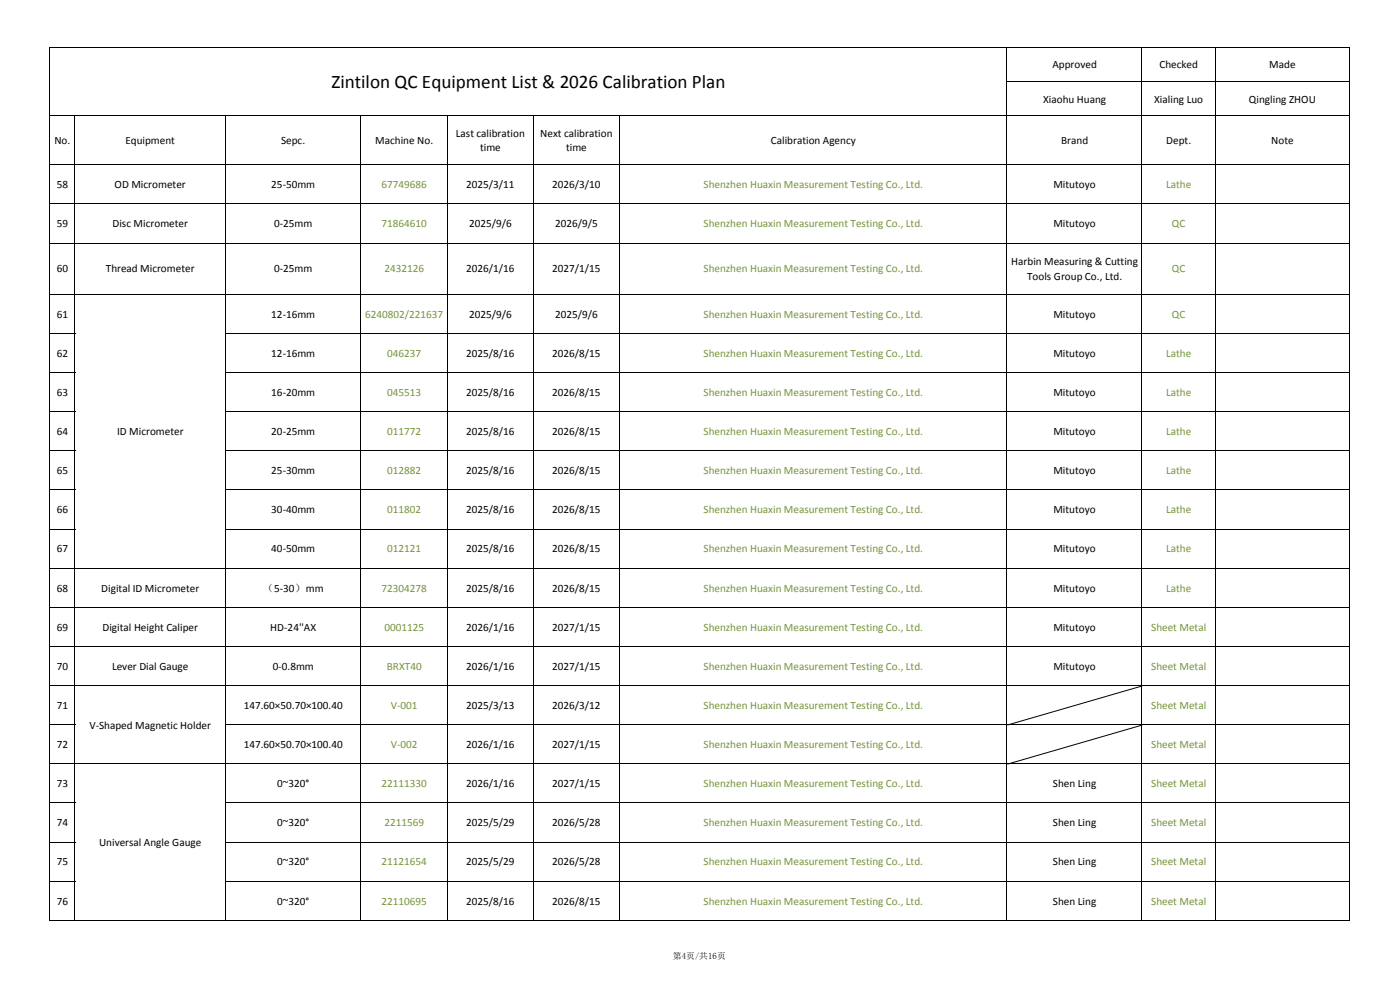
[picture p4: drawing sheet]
<svg xmlns="http://www.w3.org/2000/svg" width="297mm" height="210mm" viewBox="0 0 297 210" stroke-linecap="round" stroke-linejoin="round" font-family="sans-serif">
<defs><g id="words">
<text font-size="4.1" x="70.3" y="18.7">Zintilon QC Equipment List &amp; 2026 Calibration Plan</text>
<g font-size="2.4">
<text x="223.2" y="14.5">Approved</text>
<text x="246" y="14.5">Checked</text>
<text x="269.3" y="14.5">Made</text>
<text x="221.3" y="21.8">Xiaohu Huang</text>
<text x="244.8" y="21.8">Xialing Luo</text>
<text x="264.9" y="21.8">Qingling ZHOU</text>
<text x="96.7" y="29">Last calibration</text>
<text x="114.6" y="29">Next calibration</text>
<text x="11.5" y="30.6">No.</text>
<text x="26.6" y="30.6">Equipment</text>
<text x="59.6" y="30.6">Sepc.</text>
<text x="79.6" y="30.6">Machine No.</text>
<text x="101.8" y="32.1">time</text>
<text x="120.1" y="32.1">time</text>
<text x="163.5" y="30.6">Calibration Agency</text>
<text x="225.1" y="30.6">Brand</text>
<text x="247.4" y="30.6">Dept.</text>
<text x="269.7" y="30.6">Note</text>
<text x="12" y="39.9">58</text>
<text x="24.3" y="39.9">OD Micrometer</text>
<text x="57.6" y="39.9">25-50mm</text>
<text x="98.9" y="39.9">2025/3/11</text>
<text x="117.2" y="39.9">2026/3/10</text>
<text x="223.5" y="39.9">Mitutoyo</text>
<text x="12" y="48.2">59</text>
<text x="23.9" y="48.2">Disc Micrometer</text>
<text x="58.2" y="48.2">0-25mm</text>
<text x="99.5" y="48.2">2025/9/6</text>
<text x="117.8" y="48.2">2026/9/5</text>
<text x="223.5" y="48.2">Mitutoyo</text>
<text x="12" y="57.8">60</text>
<text x="22.5" y="57.8">Thread Micrometer</text>
<text x="58.2" y="57.8">0-25mm</text>
<text x="98.9" y="57.8">2026/1/16</text>
<text x="117.2" y="57.8">2027/1/15</text>
<text x="214.5" y="56.3">Harbin Measuring &amp; Cutting</text>
<text x="217.9" y="59.3">Tools Group Co., Ltd.</text>
<text x="12" y="67.4">61</text>
<text x="57.6" y="67.4">12-16mm</text>
<text x="99.5" y="67.4">2025/9/6</text>
<text x="117.8" y="67.4">2025/9/6</text>
<text x="223.5" y="67.4">Mitutoyo</text>
<text x="12" y="75.7">62</text>
<text x="57.6" y="75.7">12-16mm</text>
<text x="98.9" y="75.7">2025/8/16</text>
<text x="117.2" y="75.7">2026/8/15</text>
<text x="223.5" y="75.7">Mitutoyo</text>
<text x="12" y="84">63</text>
<text x="57.6" y="84">16-20mm</text>
<text x="98.9" y="84">2025/8/16</text>
<text x="117.2" y="84">2026/8/15</text>
<text x="223.5" y="84">Mitutoyo</text>
<text x="12" y="92.3">64</text>
<text x="24.8" y="92.3">ID Micrometer</text>
<text x="57.6" y="92.3">20-25mm</text>
<text x="98.9" y="92.3">2025/8/16</text>
<text x="117.2" y="92.3">2026/8/15</text>
<text x="223.5" y="92.3">Mitutoyo</text>
<text x="12" y="100.6">65</text>
<text x="57.6" y="100.6">25-30mm</text>
<text x="98.9" y="100.6">2025/8/16</text>
<text x="117.2" y="100.6">2026/8/15</text>
<text x="223.5" y="100.6">Mitutoyo</text>
<text x="12" y="108.9">66</text>
<text x="57.6" y="108.9">30-40mm</text>
<text x="98.9" y="108.9">2025/8/16</text>
<text x="117.2" y="108.9">2026/8/15</text>
<text x="223.5" y="108.9">Mitutoyo</text>
<text x="12" y="117.2">67</text>
<text x="57.6" y="117.2">40-50mm</text>
<text x="98.9" y="117.2">2025/8/16</text>
<text x="117.2" y="117.2">2026/8/15</text>
<text x="223.5" y="117.2">Mitutoyo</text>
<text x="12" y="125.5">68</text>
<text x="21.5" y="125.5">Digital ID Micrometer</text>
<text x="55.8" y="125.5">（5-30）mm</text>
<text x="98.9" y="125.5">2025/8/16</text>
<text x="117.2" y="125.5">2026/8/15</text>
<text x="223.5" y="125.5">Mitutoyo</text>
<text x="12" y="133.8">69</text>
<text x="21.7" y="133.8">Digital Height Caliper</text>
<text x="57.3" y="133.8">HD-24''AX</text>
<text x="98.9" y="133.8">2026/1/16</text>
<text x="117.2" y="133.8">2027/1/15</text>
<text x="223.5" y="133.8">Mitutoyo</text>
<text x="12" y="142.1">70</text>
<text x="23.8" y="142.1">Lever Dial Gauge</text>
<text x="57.8" y="142.1">0-0.8mm</text>
<text x="98.9" y="142.1">2026/1/16</text>
<text x="117.2" y="142.1">2027/1/15</text>
<text x="223.5" y="142.1">Mitutoyo</text>
<text x="12" y="150.4">71</text>
<text x="19" y="154.5">V-Shaped Magnetic Holder</text>
<text x="51.7" y="150.4">147.60×50.70×100.40</text>
<text x="98.9" y="150.4">2025/3/13</text>
<text x="117.2" y="150.4">2026/3/12</text>
<text x="12" y="158.7">72</text>
<text x="51.7" y="158.7">147.60×50.70×100.40</text>
<text x="98.9" y="158.7">2026/1/16</text>
<text x="117.2" y="158.7">2027/1/15</text>
<text x="12" y="167">73</text>
<text x="58.8" y="167">0~320°</text>
<text x="98.9" y="167">2026/1/16</text>
<text x="117.2" y="167">2027/1/15</text>
<text x="223.4" y="167">Shen Ling</text>
<text x="12" y="175.3">74</text>
<text x="21" y="179.4">Universal Angle Gauge</text>
<text x="58.8" y="175.3">0~320°</text>
<text x="98.9" y="175.3">2025/5/29</text>
<text x="117.2" y="175.3">2026/5/28</text>
<text x="223.4" y="175.3">Shen Ling</text>
<text x="12" y="183.6">75</text>
<text x="58.8" y="183.6">0~320°</text>
<text x="98.9" y="183.6">2025/5/29</text>
<text x="117.2" y="183.6">2026/5/28</text>
<text x="223.4" y="183.6">Shen Ling</text>
<text x="12" y="191.9">76</text>
<text x="58.8" y="191.9">0~320°</text>
<text x="98.9" y="191.9">2025/8/16</text>
<text x="117.2" y="191.9">2026/8/15</text>
<text x="223.4" y="191.9">Shen Ling</text>
</g>
<g font-size="2.4" fill="#76933c">
<text x="81" y="39.9">67749686</text>
<text x="149.2" y="39.9">Shenzhen Huaxin Measurement Testing Co., Ltd.</text>
<text x="247.4" y="39.9">Lathe</text>
<text x="81" y="48.2">71864610</text>
<text x="149.2" y="48.2">Shenzhen Huaxin Measurement Testing Co., Ltd.</text>
<text x="248.6" y="48.2">QC</text>
<text x="81.6" y="57.8">2432126</text>
<text x="149.2" y="57.8">Shenzhen Huaxin Measurement Testing Co., Ltd.</text>
<text x="248.6" y="57.8">QC</text>
<text x="77.5" y="67.4">6240802/221637</text>
<text x="149.2" y="67.4">Shenzhen Huaxin Measurement Testing Co., Ltd.</text>
<text x="248.6" y="67.4">QC</text>
<text x="82.1" y="75.7">046237</text>
<text x="149.2" y="75.7">Shenzhen Huaxin Measurement Testing Co., Ltd.</text>
<text x="247.4" y="75.7">Lathe</text>
<text x="82.1" y="84">045513</text>
<text x="149.2" y="84">Shenzhen Huaxin Measurement Testing Co., Ltd.</text>
<text x="247.4" y="84">Lathe</text>
<text x="82.1" y="92.3">011772</text>
<text x="149.2" y="92.3">Shenzhen Huaxin Measurement Testing Co., Ltd.</text>
<text x="247.4" y="92.3">Lathe</text>
<text x="82.1" y="100.6">012882</text>
<text x="149.2" y="100.6">Shenzhen Huaxin Measurement Testing Co., Ltd.</text>
<text x="247.4" y="100.6">Lathe</text>
<text x="82.1" y="108.9">011802</text>
<text x="149.2" y="108.9">Shenzhen Huaxin Measurement Testing Co., Ltd.</text>
<text x="247.4" y="108.9">Lathe</text>
<text x="82.1" y="117.2">012121</text>
<text x="149.2" y="117.2">Shenzhen Huaxin Measurement Testing Co., Ltd.</text>
<text x="247.4" y="117.2">Lathe</text>
<text x="81" y="125.5">72304278</text>
<text x="149.2" y="125.5">Shenzhen Huaxin Measurement Testing Co., Ltd.</text>
<text x="247.4" y="125.5">Lathe</text>
<text x="81.6" y="133.8">0001125</text>
<text x="149.2" y="133.8">Shenzhen Huaxin Measurement Testing Co., Ltd.</text>
<text x="244.2" y="133.8">Sheet Metal</text>
<text x="82.1" y="142.1">BRXT40</text>
<text x="149.2" y="142.1">Shenzhen Huaxin Measurement Testing Co., Ltd.</text>
<text x="244.2" y="142.1">Sheet Metal</text>
<text x="82.9" y="150.4">V-001</text>
<text x="149.2" y="150.4">Shenzhen Huaxin Measurement Testing Co., Ltd.</text>
<text x="244.2" y="150.4">Sheet Metal</text>
<text x="82.9" y="158.7">V-002</text>
<text x="149.2" y="158.7">Shenzhen Huaxin Measurement Testing Co., Ltd.</text>
<text x="244.2" y="158.7">Sheet Metal</text>
<text x="81" y="167">22111330</text>
<text x="149.2" y="167">Shenzhen Huaxin Measurement Testing Co., Ltd.</text>
<text x="244.2" y="167">Sheet Metal</text>
<text x="81.6" y="175.3">2211569</text>
<text x="149.2" y="175.3">Shenzhen Huaxin Measurement Testing Co., Ltd.</text>
<text x="244.2" y="175.3">Sheet Metal</text>
<text x="81" y="183.6">21121654</text>
<text x="149.2" y="183.6">Shenzhen Huaxin Measurement Testing Co., Ltd.</text>
<text x="244.2" y="183.6">Sheet Metal</text>
<text x="81" y="191.9">22110695</text>
<text x="149.2" y="191.9">Shenzhen Huaxin Measurement Testing Co., Ltd.</text>
<text x="244.2" y="191.9">Sheet Metal</text>
</g>
<text font-size="1.9" x="142.7" y="203.5">第4页/共16页</text>
</g></defs>
<g fill="none" stroke="#000" stroke-width=".21">
<path d="M10.4 10h275.9M10.5 9.9v185.4M213.5 17.3h72.8M213.6 9.9v185.4M242.2 9.9v185.4M257.7 9.9v185.4M286.2 9.9v185.4M10.4 24.6h275.9M10.4 35h275.9M15.9 24.5v170.8M47.8 24.5v170.8M76.5 24.5v170.8"/>
<path d="M94.8 24.5v170.8M113.1 24.5v170.8M131.3 24.5v170.8M10.4 43.3h275.9M10.4 51.6h275.9M10.4 62.4h275.9M10.4 70.7h5.5M10.4 79h5.5M47.7 70.7h238.6M47.7 79h238.6M10.4 87.3h5.5M10.4 95.6h5.5"/>
<path d="M47.7 87.3h238.6M47.7 95.6h238.6M10.4 103.9h5.5M10.4 112.2h5.5M47.7 103.9h238.6M47.7 112.2h238.6M10.4 120.5h275.9M10.4 128.8h275.9M10.4 137.1h275.9M10.4 145.4h275.9M10.4 153.7h5.5M47.7 153.7h238.6"/>
<path d="M242.3 145.5l-28.6 8.3M242.3 153.8l-28.6 8.3M10.4 162h275.9M10.4 170.3h5.5M10.4 178.6h5.5M47.7 170.3h238.6M47.7 178.6h238.6M10.4 186.9h5.5M10.4 195.2h275.9M47.7 186.9h238.6M242.3 195.3h-.2"/>
</g>
<use href="#words"/>
</svg>
